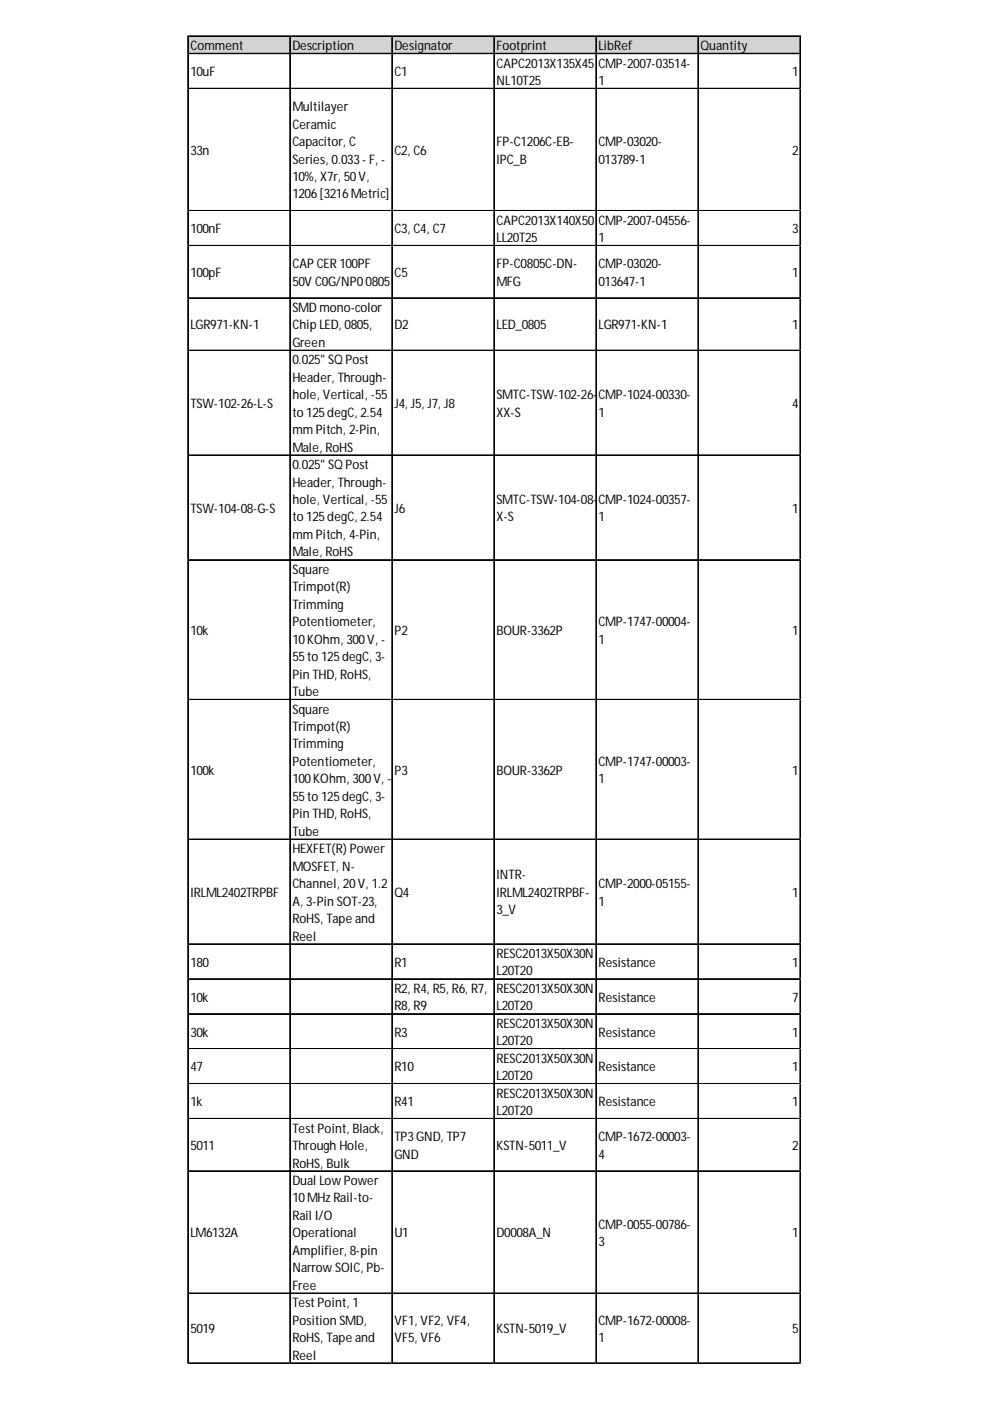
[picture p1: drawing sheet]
<svg xmlns="http://www.w3.org/2000/svg" width="210mm" height="297mm" viewBox="0 0 210 297" stroke-linecap="round" stroke-linejoin="round" font-family="sans-serif">
<defs><g id="words">
<g font-size="2.8">
<text x="40.4" y="10.6">Comment</text>
<text x="62" y="10.6">Description</text>
<text x="83.6" y="10.6">Designator</text>
<text x="105.3" y="10.6">Footprint</text>
<text x="126.9" y="10.6">LibRef</text>
<text x="148.5" y="10.6">Quantity</text>
<text x="40.4" y="16.2">10uF</text>
<text x="83.6" y="16.2">C1</text>
<text x="105.3" y="14.3">CAPC2013X135X45</text>
<text x="126.9" y="14.3">CMP-2007-03514-</text>
<text x="167.9" y="16.2">1</text>
<text x="62" y="23.6">Multilayer</text>
<text x="105.3" y="18">NL10T25</text>
<text x="126.9" y="18">1</text>
<text x="62" y="27.3">Ceramic</text>
<text x="40.4" y="32.8">33n</text>
<text x="62" y="31">Capacitor, C</text>
<text x="62" y="34.7">Series, 0.033- F, -</text>
<text x="83.6" y="32.8">C2, C6</text>
<text x="105.3" y="31">FP-C1206C-EB-</text>
<text x="105.3" y="34.7">IPC_B</text>
<text x="126.9" y="31">CMP-03020-</text>
<text x="126.9" y="34.7">013789-1</text>
<text x="167.9" y="32.8">2</text>
<text x="62" y="38.4">10%, X7r, 50V,</text>
<text x="62" y="42.1">1206[3216Metric]</text>
<text x="105.3" y="47.6">CAPC2013X140X50</text>
<text x="126.9" y="47.6">CMP-2007-04556-</text>
<text x="40.4" y="49.5">100nF</text>
<text x="83.6" y="49.5">C3, C4, C7</text>
<text x="105.3" y="51.3">LL20T25</text>
<text x="126.9" y="51.3">1</text>
<text x="167.9" y="49.5">3</text>
<text x="40.4" y="58.7">100pF</text>
<text x="62" y="56.9">CAPCER100PF</text>
<text x="83.6" y="58.7">C5</text>
<text x="105.3" y="56.9">FP-C0805C-DN-</text>
<text x="126.9" y="56.9">CMP-03020-</text>
<text x="167.9" y="58.7">1</text>
<text x="62" y="60.6">50V C0G/NP00805</text>
<text x="105.3" y="60.6">MFG</text>
<text x="126.9" y="60.6">013647-1</text>
<text x="40.4" y="69.8">LGR971-KN-1</text>
<text x="62" y="66.1">SMD mono-color</text>
<text x="62" y="69.8">Chip LED, 0805,</text>
<text x="83.6" y="69.8">D2</text>
<text x="105.3" y="69.8">LED_0805</text>
<text x="126.9" y="69.8">LGR971-KN-1</text>
<text x="167.9" y="69.8">1</text>
<text x="62" y="73.5">Green</text>
<text x="62" y="77.2">0.025&quot; SQ Post</text>
<text x="62" y="81">Header, Through-</text>
<text x="40.4" y="86.5">TSW-102-26-L-S</text>
<text x="62" y="84.7">hole, Vertical, -55</text>
<text x="62" y="88.4">to 125degC, 2.54</text>
<text x="83.6" y="86.5">J4, J5, J7, J8</text>
<text x="105.3" y="84.7">SMTC-TSW-102-26-</text>
<text x="105.3" y="88.4">XX-S</text>
<text x="126.9" y="84.7">CMP-1024-00330-</text>
<text x="126.9" y="88.4">1</text>
<text x="167.9" y="86.5">4</text>
<text x="62" y="92.1">mm Pitch, 2-Pin,</text>
<text x="62" y="95.8">Male, RoHS</text>
<text x="62" y="99.5">0.025&quot; SQ Post</text>
<text x="62" y="103.2">Header, Through-</text>
<text x="62" y="106.9">hole, Vertical, -55</text>
<text x="105.3" y="106.9">SMTC-TSW-104-08-</text>
<text x="126.9" y="106.9">CMP-1024-00357-</text>
<text x="40.4" y="108.7">TSW-104-08-G-S</text>
<text x="62" y="110.6">to 125degC, 2.54</text>
<text x="83.6" y="108.7">J6</text>
<text x="105.3" y="110.6">X-S</text>
<text x="126.9" y="110.6">1</text>
<text x="167.9" y="108.7">1</text>
<text x="62" y="114.3">mm Pitch, 4-Pin,</text>
<text x="62" y="118">Male, RoHS</text>
<text x="62" y="121.7">Square</text>
<text x="62" y="125.4">Trimpot(R)</text>
<text x="62" y="129.1">Trimming</text>
<text x="40.4" y="134.6">10k</text>
<text x="62" y="132.8">Potentiometer,</text>
<text x="62" y="136.5">10KOhm, 300V, -</text>
<text x="83.6" y="134.6">P2</text>
<text x="105.3" y="134.6">BOUR-3362P</text>
<text x="126.9" y="132.8">CMP-1747-00004-</text>
<text x="126.9" y="136.5">1</text>
<text x="167.9" y="134.6">1</text>
<text x="62" y="140.2">55to 125degC, 3-</text>
<text x="62" y="143.9">Pin THD, RoHS,</text>
<text x="62" y="147.6">Tube</text>
<text x="62" y="151.3">Square</text>
<text x="62" y="155">Trimpot(R)</text>
<text x="62" y="158.7">Trimming</text>
<text x="40.4" y="164.2">100k</text>
<text x="62" y="162.4">Potentiometer,</text>
<text x="62" y="166.1">100KOhm, 300V, -</text>
<text x="83.6" y="164.2">P3</text>
<text x="105.3" y="164.2">BOUR-3362P</text>
<text x="126.9" y="162.4">CMP-1747-00003-</text>
<text x="126.9" y="166.1">1</text>
<text x="167.9" y="164.2">1</text>
<text x="62" y="169.8">55to 125degC, 3-</text>
<text x="62" y="173.5">Pin THD, RoHS,</text>
<text x="62" y="177.2">Tube</text>
<text x="62" y="180.9">HEXFET(R) Power</text>
<text x="62" y="184.6">MOSFET, N-</text>
<text x="40.4" y="190.2">IRLML2402TRPBF</text>
<text x="62" y="188.3">Channel, 20V, 1.2</text>
<text x="83.6" y="190.2">Q4</text>
<text x="105.3" y="186.5">INTR-</text>
<text x="105.3" y="190.2">IRLML2402TRPBF-</text>
<text x="126.9" y="188.3">CMP-2000-05155-</text>
<text x="167.9" y="190.2">1</text>
<text x="62" y="192">A, 3-Pin SOT-23,</text>
<text x="62" y="195.7">RoHS, Tape and</text>
<text x="105.3" y="193.9">3_V</text>
<text x="126.9" y="192">1</text>
<text x="62" y="199.4">Reel</text>
<text x="105.3" y="203.1">RESC2013X50X30N</text>
<text x="40.4" y="205">180</text>
<text x="83.6" y="205">R1</text>
<text x="105.3" y="206.8">L20T20</text>
<text x="126.9" y="205">Resistance</text>
<text x="167.9" y="205">1</text>
<text x="40.4" y="212.4">10k</text>
<text x="83.6" y="210.5">R2, R4, R5, R6, R7,</text>
<text x="83.6" y="214.2">R8, R9</text>
<text x="105.3" y="210.5">RESC2013X50X30N</text>
<text x="105.3" y="214.2">L20T20</text>
<text x="126.9" y="212.4">Resistance</text>
<text x="167.9" y="212.4">7</text>
<text x="40.4" y="219.8">30k</text>
<text x="83.6" y="219.8">R3</text>
<text x="105.3" y="217.9">RESC2013X50X30N</text>
<text x="105.3" y="221.6">L20T20</text>
<text x="126.9" y="219.8">Resistance</text>
<text x="167.9" y="219.8">1</text>
<text x="40.4" y="227.2">47</text>
<text x="83.6" y="227.2">R10</text>
<text x="105.3" y="225.3">RESC2013X50X30N</text>
<text x="126.9" y="227.2">Resistance</text>
<text x="167.9" y="227.2">1</text>
<text x="105.3" y="229">L20T20</text>
<text x="105.3" y="232.7">RESC2013X50X30N</text>
<text x="40.4" y="234.6">1k</text>
<text x="83.6" y="234.6">R41</text>
<text x="105.3" y="236.4">L20T20</text>
<text x="126.9" y="234.6">Resistance</text>
<text x="167.9" y="234.6">1</text>
<text x="40.4" y="243.8">5011</text>
<text x="62" y="240.1">TestPoint, Black,</text>
<text x="62" y="243.8">Through Hole,</text>
<text x="83.6" y="242">TP3GND, TP7</text>
<text x="83.6" y="245.7">GND</text>
<text x="105.3" y="243.8">KSTN-5011_V</text>
<text x="126.9" y="242">CMP-1672-00003-</text>
<text x="126.9" y="245.7">4</text>
<text x="167.9" y="243.8">2</text>
<text x="62" y="247.5">RoHS, Bulk</text>
<text x="62" y="251.2">Dual LowPower</text>
<text x="62" y="254.9">10MHz Rail-to-</text>
<text x="40.4" y="262.3">LM6132A</text>
<text x="62" y="258.6">Rail I/O</text>
<text x="62" y="262.3">Operational</text>
<text x="83.6" y="262.3">U1</text>
<text x="105.3" y="262.3">D0008A_N</text>
<text x="126.9" y="260.5">CMP-0055-00786-</text>
<text x="167.9" y="262.3">1</text>
<text x="62" y="266">Amplifier, 8-pin</text>
<text x="62" y="269.7">NarrowSOIC, Pb-</text>
<text x="126.9" y="264.2">3</text>
<text x="62" y="273.5">Free</text>
<text x="62" y="277.2">TestPoint, 1</text>
<text x="62" y="280.9">Position SMD,</text>
<text x="83.6" y="280.9">VF1, VF2, VF4,</text>
<text x="126.9" y="280.9">CMP-1672-00008-</text>
<text x="40.4" y="282.7">5019</text>
<text x="62" y="284.6">RoHS, Tape and</text>
<text x="83.6" y="284.6">VF5, VF6</text>
<text x="105.3" y="282.7">KSTN-5019_V</text>
<text x="126.9" y="284.6">1</text>
<text x="167.9" y="282.7">5</text>
<text x="62" y="288.3">Reel</text>
</g>
</g></defs>
<path d="M39.9 7.7h129.9v3.8h-129.9z" fill="#d3d3d3"/>
<g fill="none" stroke="#000" stroke-width=".21">
<path d="M39.8 7.6v281.5M39.9 7.6v281.5M40 7.6h129.8M40 7.7h129.8M40 11.3h129.8M40 11.4h129.8M40 18.7h129.8M40 18.8h129.8M61.4 7.8v281.3M61.5 7.8v281.3M83.1 7.8v281.3M83.2 7.8v281.3"/>
<path d="M104.7 7.8v281.3M104.8 7.8v281.3M126.3 7.8v281.3M126.4 7.8v281.3M148 7.8v281.3M148.1 7.8v281.3M169.6 7.8v281.3M169.7 7.8v281.3M40 44.6h129.8M40 44.7h129.8M40 52h129.8M40 52.1h129.8"/>
<path d="M40 63.1h129.8M40 63.2h129.8M40 74.2h129.8M40 74.3h129.8M40 96.4h129.8M40 96.5h129.8M40 118.7h129.8M40 118.8h129.8M40 148.3h129.8M40 148.4h129.8M40 177.9h129.8M40 178h129.8"/>
<path d="M40 200.1h129.8M40 200.2h129.8M40 207.5h129.8M40 207.6h129.8M40 214.9h129.8M40 215h129.8M40 222.3h129.8M40 222.4h129.8M40 229.7h129.8M40 229.8h129.8M40 237.1h129.8M40 237.2h129.8"/>
<path d="M40 248.2h129.8M40 248.3h129.8M40 274.1h129.8M40 274.2h129.8M40 288.9h129.8M40 289h129.8"/>
</g>
<path d="M169.8 18.7h.1" fill="none" stroke="#d4d4d4" stroke-width=".21"/>
<path d="M169.8 18.7v.2z" fill="#d4d4d4"/>
<path d="M169.8 44.6h.1" fill="none" stroke="#d4d4d4" stroke-width=".21"/>
<path d="M169.8 44.6v.2z" fill="#d4d4d4"/>
<path d="M169.8 52h.1" fill="none" stroke="#d4d4d4" stroke-width=".21"/>
<path d="M169.8 52v.2z" fill="#d4d4d4"/>
<path d="M169.8 63.1h.1" fill="none" stroke="#d4d4d4" stroke-width=".21"/>
<path d="M169.8 63.1v.2z" fill="#d4d4d4"/>
<path d="M169.8 74.2h.1" fill="none" stroke="#d4d4d4" stroke-width=".21"/>
<path d="M169.8 74.2v.2z" fill="#d4d4d4"/>
<path d="M169.8 96.4h.1" fill="none" stroke="#d4d4d4" stroke-width=".21"/>
<path d="M169.8 96.4v.2z" fill="#d4d4d4"/>
<path d="M169.8 118.7h.1" fill="none" stroke="#d4d4d4" stroke-width=".21"/>
<path d="M169.8 118.7v.1z" fill="#d4d4d4"/>
<path d="M169.8 148.3h.1" fill="none" stroke="#d4d4d4" stroke-width=".21"/>
<path d="M169.8 148.3v.2z" fill="#d4d4d4"/>
<path d="M169.8 177.9h.1" fill="none" stroke="#d4d4d4" stroke-width=".21"/>
<path d="M169.8 177.9v.2z" fill="#d4d4d4"/>
<path d="M169.8 200.1h.1" fill="none" stroke="#d4d4d4" stroke-width=".21"/>
<path d="M169.8 200.1v.2z" fill="#d4d4d4"/>
<path d="M169.8 207.5h.1" fill="none" stroke="#d4d4d4" stroke-width=".21"/>
<path d="M169.8 207.5v.2z" fill="#d4d4d4"/>
<path d="M169.8 214.9h.1" fill="none" stroke="#d4d4d4" stroke-width=".21"/>
<path d="M169.8 214.9v.2z" fill="#d4d4d4"/>
<path d="M169.8 222.3h.1" fill="none" stroke="#d4d4d4" stroke-width=".21"/>
<path d="M169.8 222.3v.2z" fill="#d4d4d4"/>
<path d="M169.8 229.7h.1" fill="none" stroke="#d4d4d4" stroke-width=".21"/>
<path d="M169.8 229.7v.2z" fill="#d4d4d4"/>
<path d="M169.8 237.1h.1" fill="none" stroke="#d4d4d4" stroke-width=".21"/>
<path d="M169.8 237.1v.2z" fill="#d4d4d4"/>
<path d="M169.8 248.2h.1" fill="none" stroke="#d4d4d4" stroke-width=".21"/>
<path d="M169.8 248.2v.2z" fill="#d4d4d4"/>
<path d="M169.8 274.1h.1" fill="none" stroke="#d4d4d4" stroke-width=".21"/>
<path d="M169.8 274.1v.2z" fill="#d4d4d4"/>
<path d="M169.8 288.9h.1" fill="none" stroke="#d4d4d4" stroke-width=".21"/>
<path d="M169.8 288.9v.2z" fill="#d4d4d4"/>
<use href="#words"/>
</svg>
